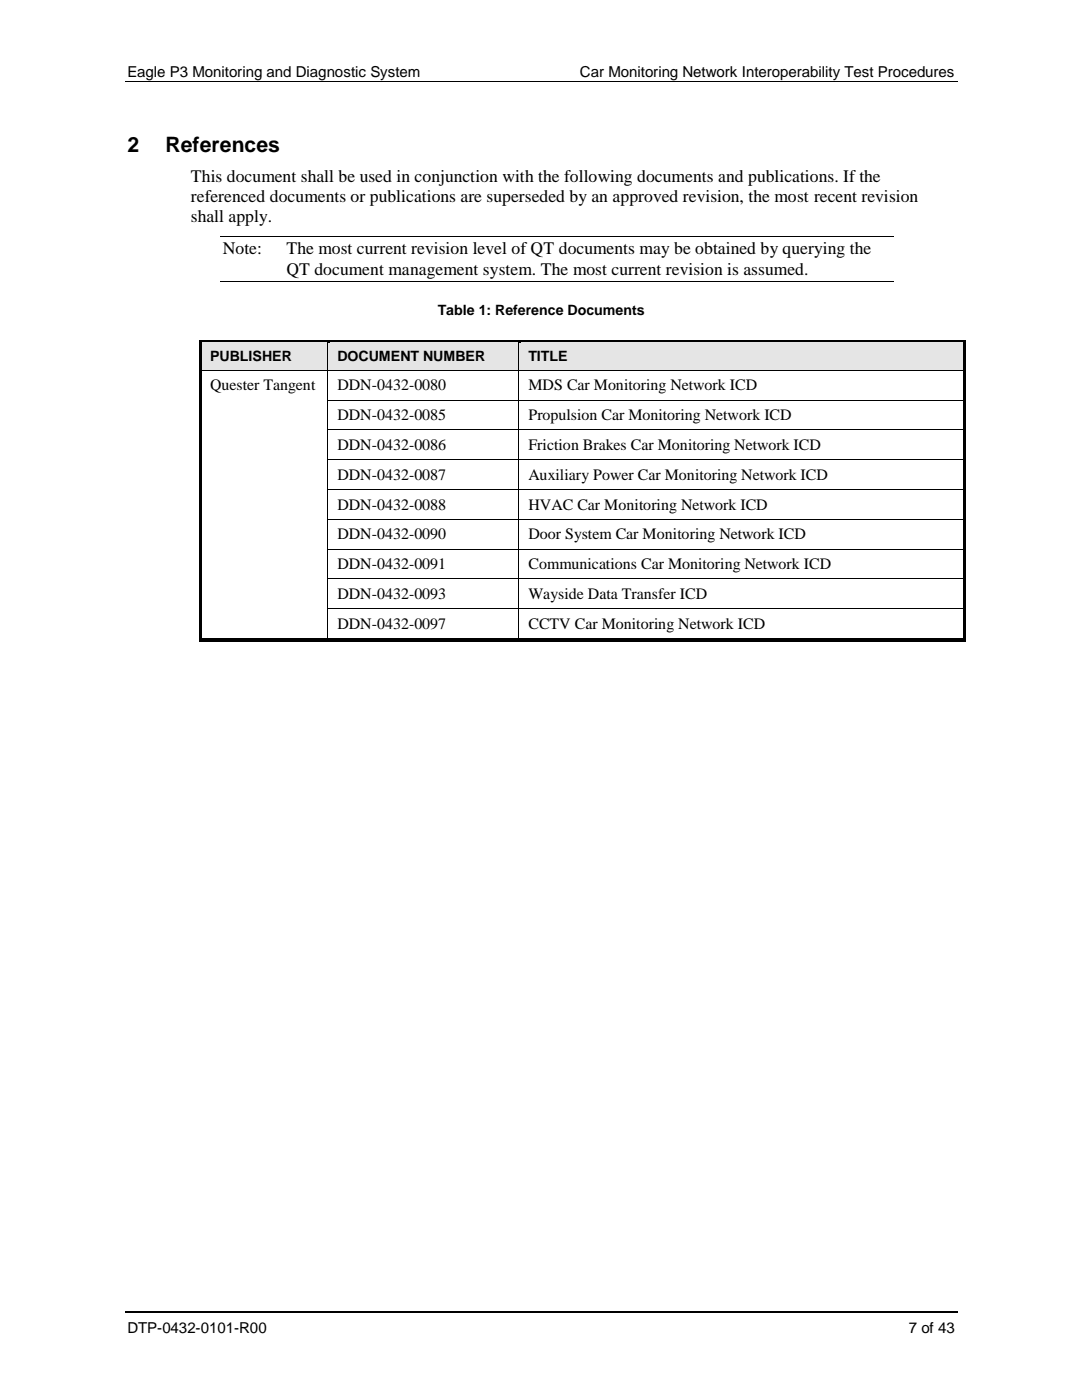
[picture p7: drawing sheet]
<svg xmlns="http://www.w3.org/2000/svg" width="216mm" height="279mm" viewBox="0 0 216 279" stroke-linecap="round" stroke-linejoin="round" font-family="sans-serif">
<defs><g id="words">
<g font-size="4.2">
<text x="25.4" y="30.4">2</text>
<text x="33" y="30.4">References</text>
</g>
<g font-size="3.5">
<text x="38.1" y="36.3">This document shall be used in conjunction with the following documents and publications. If the</text>
<text x="38.1" y="40.3">referenced documents or publications are superseded by an approved revision, the most recent revision</text>
<text x="38.1" y="44.4">shall apply.</text>
<text x="44.5" y="50.8">Note:</text>
<text x="57.2" y="50.8">The most current revision level of QT documents may be obtained by querying the</text>
<text x="57.2" y="54.8">QT document management system. The most current revision is assumed.</text>
</g>
<g font-size="3.2">
<text x="41.9" y="77.9">Quester Tangent</text>
<text x="67.3" y="77.9">DDN-0432-0080</text>
<text x="105.4" y="77.9">MDS Car Monitoring Network ICD</text>
<text x="67.3" y="83.9">DDN-0432-0085</text>
<text x="105.4" y="83.9">Propulsion Car Monitoring Network ICD</text>
<text x="67.3" y="89.8">DDN-0432-0086</text>
<text x="105.4" y="89.8">Friction Brakes Car Monitoring Network ICD</text>
<text x="67.3" y="95.8">DDN-0432-0087</text>
<text x="105.4" y="95.8">Auxiliary Power Car Monitoring Network ICD</text>
<text x="67.3" y="101.7">DDN-0432-0088</text>
<text x="105.4" y="101.7">HVAC Car Monitoring Network ICD</text>
<text x="67.3" y="107.6">DDN-0432-0090</text>
<text x="105.4" y="107.6">Door System Car Monitoring Network ICD</text>
<text x="67.3" y="113.6">DDN-0432-0091</text>
<text x="105.4" y="113.6">Communications Car Monitoring Network ICD</text>
<text x="67.3" y="119.5">DDN-0432-0093</text>
<text x="105.4" y="119.5">Wayside Data Transfer ICD</text>
<text x="67.3" y="125.5">DDN-0432-0097</text>
<text x="105.4" y="125.5">CCTV Car Monitoring Network ICD</text>
</g>
<g font-size="3">
<text x="25.4" y="15.5">Eagle P3 Monitoring and Diagnostic System</text>
<text x="115.7" y="15.5">Car Monitoring Network Interoperability Test Procedures</text>
<text x="25.4" y="266.1">DTP-0432-0101-R00</text>
<text x="181.3" y="266.1">7 of 43</text>
</g>
<g font-size="2.8">
<text x="87.4" y="63">Table 1: Reference Documents</text>
<text x="41.9" y="72.1">PUBLISHER</text>
<text x="67.3" y="72.1">DOCUMENT NUMBER</text>
<text x="105.4" y="72.1">TITLE</text>
</g>
</g></defs>
<path d="M24.9 16.2h166.2M43.9 47.1h134.4M43.9 56.1h134.4" fill="none" stroke="#000" stroke-width=".2"/>
<path d="M24.9 261.7h166.2" fill="none" stroke="#000" stroke-width=".25"/>
<g fill="#e5e5e5">
<path d="M40.3 68.5h1.6v5.3h-1.6z" fill-rule="evenodd"/>
<path d="M63.5 68.5h1.8v5.3h-1.8z" fill-rule="evenodd"/>
<path d="M41.9 68.5h21.6v5.3h-21.6z" fill-rule="evenodd"/>
<path d="M65.5 68.5h1.8v5.3h-1.8z" fill-rule="evenodd"/>
<path d="M101.6 68.5h1.8v5.3h-1.8z" fill-rule="evenodd"/>
<path d="M67.3 68.5h34.3v5.3h-34.3z" fill-rule="evenodd"/>
<path d="M103.6 68.5h1.8v5.3h-1.8z" fill-rule="evenodd"/>
<path d="M190.5 68.5h1.7v5.3h-1.7z" fill-rule="evenodd"/>
<path d="M105.4 68.5h85.1v5.3h-85.1z" fill-rule="evenodd"/>
</g>
<g fill="#000">
<path d="M39.8 67.9h.5v.6h-.5z" fill-rule="evenodd"/>
<path d="M39.8 67.9h.5v.5h-.5z" fill-rule="evenodd"/>
<path d="M40.3 67.9h25v.5h-25z" fill-rule="evenodd"/>
</g>
<path d="M40.3 68.4h25" fill="none" stroke="#e5e5e5" stroke-width=".2"/>
<path d="M65.5 68.4l.3 .1z" fill-rule="evenodd" fill="#e5e5e5"/>
<g fill="#000">
<path d="M65.3 68.4l.2 .1z" fill-rule="evenodd"/>
<path d="M65.3 67.9h.5v.5h-.5z" fill-rule="evenodd"/>
<path d="M65.8 67.9h37.6v.5h-37.6z" fill-rule="evenodd"/>
</g>
<path d="M65.8 68.4h37.6" fill="none" stroke="#e5e5e5" stroke-width=".2"/>
<path d="M103.6 68.4l.4 .1z" fill-rule="evenodd" fill="#e5e5e5"/>
<g fill="#000">
<path d="M39.8 68.5h.5v5.3h-.5z" fill-rule="evenodd"/>
<path d="M39.8 73.8h.5v.2h-.5z" fill-rule="evenodd"/>
<path d="M39.8 74h.5v5.8h-.5z" fill-rule="evenodd"/>
<path d="M39.8 79.8h.5v.1h-.5z" fill-rule="evenodd"/>
<path d="M65.3 73.8h.2v.2h-.2z" fill-rule="evenodd"/>
<path d="M65.3 79.8h.2v.1h-.2z" fill-rule="evenodd"/>
<path d="M103.4 68.4l.2 .1z" fill-rule="evenodd"/>
<path d="M103.4 67.9h.6v.5h-.6z" fill-rule="evenodd"/>
<path d="M103.4 73.8h.2v.2h-.2z" fill-rule="evenodd"/>
<path d="M103.4 79.8h.2v.1h-.2z" fill-rule="evenodd"/>
<path d="M104 67.9h88.2v.5h-88.2z" fill-rule="evenodd"/>
<path d="M192.2 67.9h.5v.6h-.5z" fill-rule="evenodd"/>
<path d="M192.2 67.9h.5v.5h-.5z" fill-rule="evenodd"/>
<path d="M192.2 68.5h.5v5.3h-.5z" fill-rule="evenodd"/>
<path d="M192.2 73.8h.5v.2h-.5z" fill-rule="evenodd"/>
<path d="M192.2 74h.5v5.8h-.5z" fill-rule="evenodd"/>
<path d="M192.2 79.8h.5v.1h-.5z" fill-rule="evenodd"/>
<path d="M39.8 79.9h.5v5.8h-.5z" fill-rule="evenodd"/>
<path d="M39.8 85.7h.5v.2h-.5z" fill-rule="evenodd"/>
<path d="M39.8 85.9h.5v5.7h-.5z" fill-rule="evenodd"/>
<path d="M39.8 91.6h.5v.2h-.5z" fill-rule="evenodd"/>
<path d="M39.8 91.8h.5v5.8h-.5z" fill-rule="evenodd"/>
<path d="M39.8 97.6h.5v.2h-.5z" fill-rule="evenodd"/>
<path d="M65.3 85.7h.2v.2h-.2z" fill-rule="evenodd"/>
<path d="M65.3 91.6h.2v.2h-.2z" fill-rule="evenodd"/>
<path d="M65.3 97.6h.2v.2h-.2z" fill-rule="evenodd"/>
<path d="M103.4 85.7h.2v.2h-.2z" fill-rule="evenodd"/>
<path d="M103.4 91.6h.2v.2h-.2z" fill-rule="evenodd"/>
<path d="M103.4 97.6h.2v.2h-.2z" fill-rule="evenodd"/>
<path d="M192.2 79.9h.5v5.8h-.5z" fill-rule="evenodd"/>
<path d="M192.2 85.7h.5v.2h-.5z" fill-rule="evenodd"/>
<path d="M192.2 85.9h.5v5.7h-.5z" fill-rule="evenodd"/>
<path d="M192.2 91.6h.5v.2h-.5z" fill-rule="evenodd"/>
<path d="M192.2 91.8h.5v5.8h-.5z" fill-rule="evenodd"/>
<path d="M192.2 97.6h.5v.2h-.5z" fill-rule="evenodd"/>
<path d="M39.8 97.8h.5v5.7h-.5z" fill-rule="evenodd"/>
<path d="M39.8 103.5h.5v.2h-.5z" fill-rule="evenodd"/>
<path d="M39.8 103.7h.5v5.8h-.5z" fill-rule="evenodd"/>
<path d="M39.8 109.5h.5v.2h-.5z" fill-rule="evenodd"/>
<path d="M39.8 109.7h.5v5.7h-.5z" fill-rule="evenodd"/>
<path d="M39.8 115.4h.5v.2h-.5z" fill-rule="evenodd"/>
<path d="M65.3 103.5h.2v.2h-.2z" fill-rule="evenodd"/>
<path d="M65.3 109.5h.2v.2h-.2z" fill-rule="evenodd"/>
<path d="M65.3 115.4h.2v.2h-.2z" fill-rule="evenodd"/>
<path d="M103.4 103.5h.2v.2h-.2z" fill-rule="evenodd"/>
<path d="M103.4 109.5h.2v.2h-.2z" fill-rule="evenodd"/>
<path d="M103.4 115.4h.2v.2h-.2z" fill-rule="evenodd"/>
<path d="M192.2 97.8h.5v5.7h-.5z" fill-rule="evenodd"/>
<path d="M192.2 103.5h.5v.2h-.5z" fill-rule="evenodd"/>
<path d="M192.2 103.7h.5v5.8h-.5z" fill-rule="evenodd"/>
<path d="M192.2 109.5h.5v.2h-.5z" fill-rule="evenodd"/>
<path d="M192.2 109.7h.5v5.7h-.5z" fill-rule="evenodd"/>
<path d="M192.2 115.4h.5v.2h-.5z" fill-rule="evenodd"/>
<path d="M39.8 115.6h.5v5.8h-.5z" fill-rule="evenodd"/>
<path d="M39.8 121.4h.5v.2h-.5z" fill-rule="evenodd"/>
<path d="M39.8 121.6h.5v5.8h-.5z" fill-rule="evenodd"/>
<path d="M39.8 127.4h25.5v.7h-25.5z" fill-rule="evenodd"/>
<path d="M65.3 121.4h.2v.2h-.2z" fill-rule="evenodd"/>
<path d="M65.3 127.4h.8v.7h-.8z" fill-rule="evenodd"/>
<path d="M66.1 127.4h37.3v.7h-37.3z" fill-rule="evenodd"/>
<path d="M103.4 121.4h.2v.2h-.2z" fill-rule="evenodd"/>
<path d="M103.4 127.4h.8v.7h-.8z" fill-rule="evenodd"/>
<path d="M104.2 127.4h88v.7h-88z" fill-rule="evenodd"/>
<path d="M192.2 115.6h.5v5.8h-.5z" fill-rule="evenodd"/>
<path d="M192.2 121.4h.5v.2h-.5z" fill-rule="evenodd"/>
<path d="M192.2 121.6h.5v5.8h-.5z" fill-rule="evenodd"/>
<path d="M192.2 127.4h.5v.7h-.5z" fill-rule="evenodd"/>
</g>
<path d="M104 68.4h88.2" fill="none" stroke="#e5e5e5" stroke-width=".2"/>
<g fill="none" stroke="#000" stroke-width=".2">
<path d="M40.3 73.9h25M65.4 68.5v5.3M65.4 74v5.8M65.4 79.9v5.8M65.5 73.9h37.9M65.5 79.8h37.9M103.5 68.5v5.3M103.5 74v5.8M103.5 79.9v5.8M103.6 73.9h88.6M103.6 79.8h88.6M65.4 85.9v5.7"/>
<path d="M65.4 91.8v5.8M65.4 97.8v5.7M65.5 85.8h37.9M65.5 91.7h37.9M65.5 97.7h37.9M103.5 85.9v5.7M103.5 91.8v5.8M103.5 97.8v5.7M103.6 85.8h88.6M103.6 91.7h88.6M103.6 97.7h88.6M65.4 103.7v5.8"/>
<path d="M65.4 109.7v5.7M65.4 115.6v5.8M65.5 103.6h37.9M65.5 109.6h37.9M65.5 115.5h37.9M103.5 103.7v5.8M103.5 109.7v5.7M103.5 115.6v5.8M103.6 103.6h88.6M103.6 109.6h88.6M103.6 115.5h88.6M65.4 121.6v5.8"/>
<path d="M65.5 121.5h37.9M103.5 121.6v5.8M103.6 121.5h88.6"/>
</g>
<use href="#words"/>
</svg>
